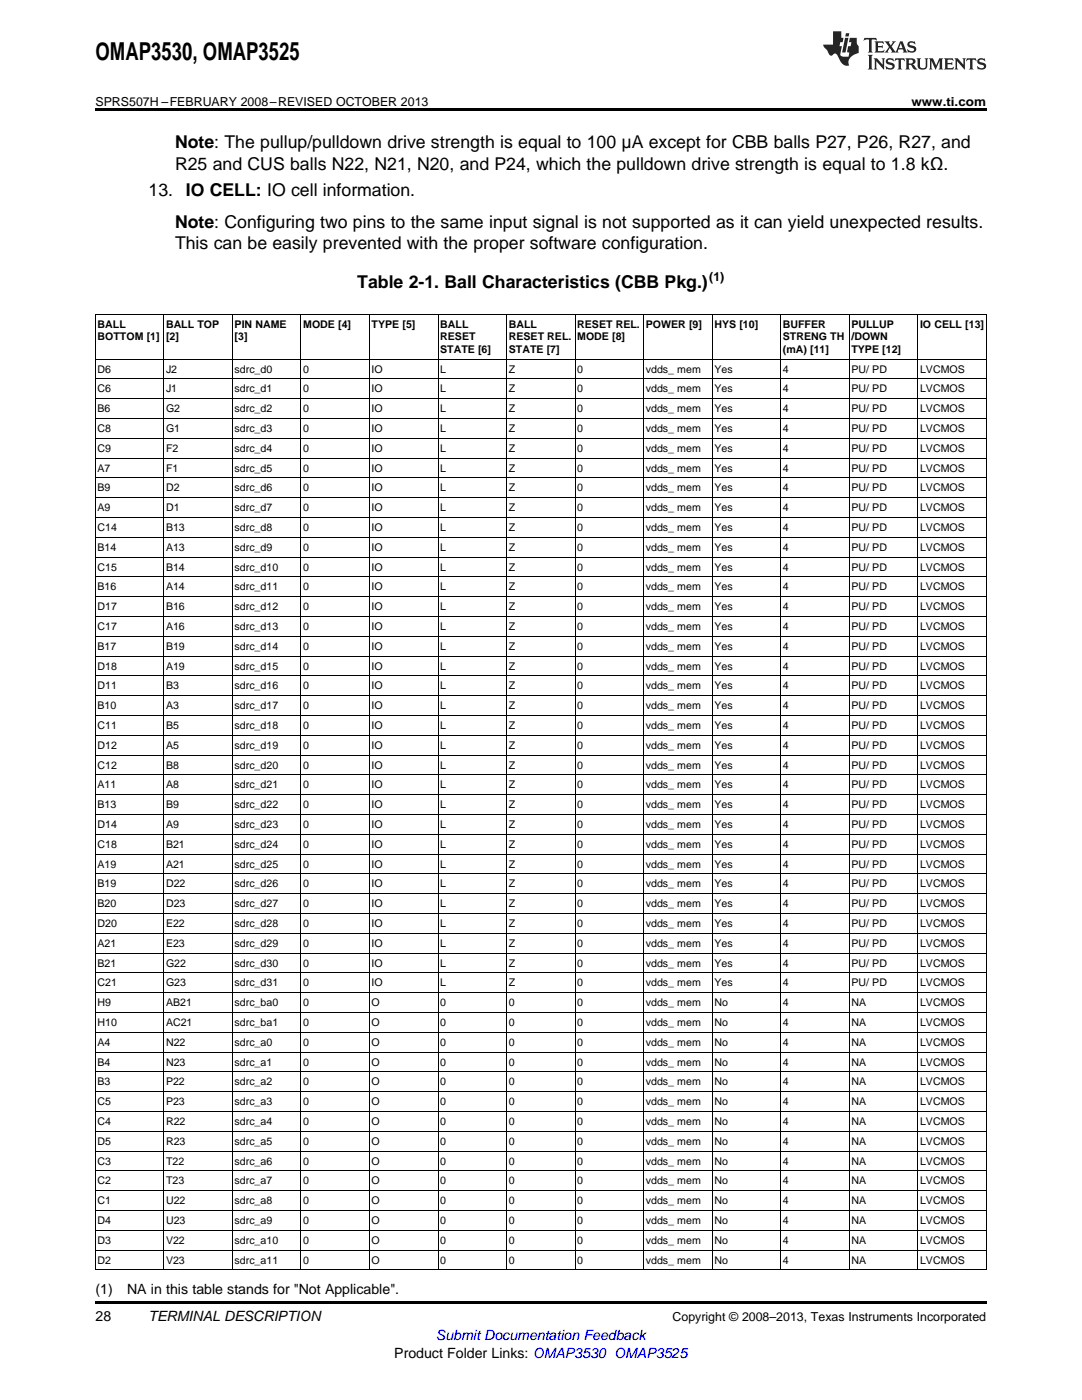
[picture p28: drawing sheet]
<svg xmlns="http://www.w3.org/2000/svg" width="216mm" height="279mm" viewBox="0 0 216 279" stroke-linecap="round" stroke-linejoin="round" font-family="sans-serif">
<defs><g id="words">
<text font-size="4.9" x="19" y="12">OMAP3530, OMAP3525</text>
<g font-size="3.5">
<text x="34.9" y="29.6">Note: The pullup/pulldown drive strength is equal to 100 μA except for CBB balls P27, P26, R27, and</text>
<text x="34.9" y="33.9">R25 and CUS balls N22, N21, N20, and P24, which the pulldown drive strength is equal to 1.8 kΩ.</text>
<text x="29.6" y="39.2">13.</text>
<text x="37.1" y="39.2">IO CELL: IO cell information.</text>
<text x="34.9" y="45.5">Note: Configuring two pins to the same input signal is not supported as it can yield unexpected results.</text>
<text x="34.9" y="49.7">This can be easily prevented with the proper software configuration.</text>
<text x="71.3" y="57.5">Table 2-1. Ball Characteristics (CBB Pkg.)</text>
</g>
<g font-size="2.8">
<text x="19" y="258.2">(1)</text>
<text x="19" y="263.6">28</text>
<text x="25.4" y="258.2">NA in this table stands for &quot;Not Applicable&quot;.</text>
<text x="29.6" y="263.6">TERMINAL DESCRIPTION</text>
<text x="78.7" y="270.9">Product Folder Links: OMAP3530 OMAP3525</text>
</g>
<text font-size="2.8" fill="#00f" x="87" y="267.4">Submit Documentation Feedback</text>
<g font-size="2.5">
<text x="19" y="21.1">SPRS507H –FEBRUARY 2008–REVISED OCTOBER 2013</text>
<text x="181.9" y="21.1">www.ti.com</text>
<text x="141.5" y="56.1">(1)</text>
<text x="134.2" y="263.6">Copyright © 2008–2013, Texas Instruments Incorporated</text>
</g>
<g font-size="2.1">
<text x="19.5" y="65.5">BALL</text>
<text x="33.1" y="65.5">BALL TOP</text>
<text x="46.8" y="65.5">PIN NAME</text>
<text x="60.5" y="65.5">MODE [4]</text>
<text x="74.2" y="65.5">TYPE [5]</text>
<text x="87.8" y="65.5">BALL</text>
<text x="101.5" y="65.5">BALL</text>
<text x="115.2" y="65.5">RESET REL.</text>
<text x="128.9" y="65.5">POWER [9]</text>
<text x="142.6" y="65.5">HYS [10]</text>
<text x="156.2" y="65.5">BUFFER</text>
<text x="169.9" y="65.5">PULLUP</text>
<text x="183.6" y="65.5">IO CELL [13]</text>
<text x="19.5" y="67.9">BOTTOM [1]</text>
<text x="33.1" y="67.9">[2]</text>
<text x="46.8" y="67.9">[3]</text>
<text x="87.8" y="67.9">RESET</text>
<text x="87.8" y="70.4">STATE [6]</text>
<text x="101.5" y="67.9">RESET REL.</text>
<text x="101.5" y="70.4">STATE [7]</text>
<text x="115.2" y="67.9">MODE [8]</text>
<text x="156.2" y="67.9">STRENG TH</text>
<text x="156.2" y="70.4">(mA) [11]</text>
<text x="169.9" y="67.9">/DOWN</text>
<text x="169.9" y="70.4">TYPE [12]</text>
<text x="19.5" y="74.4">D6</text>
<text x="33.1" y="74.4">J2</text>
<text x="46.8" y="74.4">sdrc_d0</text>
<text x="60.5" y="74.4">0</text>
<text x="74.2" y="74.4">IO</text>
<text x="87.8" y="74.4">L</text>
<text x="101.5" y="74.4">Z</text>
<text x="115.2" y="74.4">0</text>
<text x="128.9" y="74.4">vdds_ mem</text>
<text x="142.6" y="74.4">Yes</text>
<text x="156.2" y="74.4">4</text>
<text x="169.9" y="74.4">PU/ PD</text>
<text x="183.6" y="74.4">LVCMOS</text>
<text x="19.5" y="78.3">C6</text>
<text x="19.5" y="82.3">B6</text>
<text x="33.1" y="78.3">J1</text>
<text x="33.1" y="82.3">G2</text>
<text x="46.8" y="78.3">sdrc_d1</text>
<text x="46.8" y="82.3">sdrc_d2</text>
<text x="60.5" y="78.3">0</text>
<text x="60.5" y="82.3">0</text>
<text x="74.2" y="78.3">IO</text>
<text x="74.2" y="82.3">IO</text>
<text x="87.8" y="78.3">L</text>
<text x="87.8" y="82.3">L</text>
<text x="101.5" y="78.3">Z</text>
<text x="101.5" y="82.3">Z</text>
<text x="115.2" y="78.3">0</text>
<text x="115.2" y="82.3">0</text>
<text x="128.9" y="78.3">vdds_ mem</text>
<text x="128.9" y="82.3">vdds_ mem</text>
<text x="142.6" y="78.3">Yes</text>
<text x="142.6" y="82.3">Yes</text>
<text x="156.2" y="78.3">4</text>
<text x="156.2" y="82.3">4</text>
<text x="169.9" y="78.3">PU/ PD</text>
<text x="169.9" y="82.3">PU/ PD</text>
<text x="183.6" y="78.3">LVCMOS</text>
<text x="183.6" y="82.3">LVCMOS</text>
<text x="19.5" y="86.2">C8</text>
<text x="33.1" y="86.2">G1</text>
<text x="46.8" y="86.2">sdrc_d3</text>
<text x="60.5" y="86.2">0</text>
<text x="74.2" y="86.2">IO</text>
<text x="87.8" y="86.2">L</text>
<text x="101.5" y="86.2">Z</text>
<text x="115.2" y="86.2">0</text>
<text x="128.9" y="86.2">vdds_ mem</text>
<text x="142.6" y="86.2">Yes</text>
<text x="156.2" y="86.2">4</text>
<text x="169.9" y="86.2">PU/ PD</text>
<text x="183.6" y="86.2">LVCMOS</text>
<text x="19.5" y="90.2">C9</text>
<text x="19.5" y="94.1">A7</text>
<text x="33.1" y="90.2">F2</text>
<text x="33.1" y="94.1">F1</text>
<text x="46.8" y="90.2">sdrc_d4</text>
<text x="46.8" y="94.1">sdrc_d5</text>
<text x="60.5" y="90.2">0</text>
<text x="60.5" y="94.1">0</text>
<text x="74.2" y="90.2">IO</text>
<text x="74.2" y="94.1">IO</text>
<text x="87.8" y="90.2">L</text>
<text x="87.8" y="94.1">L</text>
<text x="101.5" y="90.2">Z</text>
<text x="101.5" y="94.1">Z</text>
<text x="115.2" y="90.2">0</text>
<text x="115.2" y="94.1">0</text>
<text x="128.9" y="90.2">vdds_ mem</text>
<text x="128.9" y="94.1">vdds_ mem</text>
<text x="142.6" y="90.2">Yes</text>
<text x="142.6" y="94.1">Yes</text>
<text x="156.2" y="90.2">4</text>
<text x="156.2" y="94.1">4</text>
<text x="169.9" y="90.2">PU/ PD</text>
<text x="169.9" y="94.1">PU/ PD</text>
<text x="183.6" y="90.2">LVCMOS</text>
<text x="183.6" y="94.1">LVCMOS</text>
<text x="19.5" y="98.1">B9</text>
<text x="33.1" y="98.1">D2</text>
<text x="46.8" y="98.1">sdrc_d6</text>
<text x="60.5" y="98.1">0</text>
<text x="74.2" y="98.1">IO</text>
<text x="87.8" y="98.1">L</text>
<text x="101.5" y="98.1">Z</text>
<text x="115.2" y="98.1">0</text>
<text x="128.9" y="98.1">vdds_ mem</text>
<text x="142.6" y="98.1">Yes</text>
<text x="156.2" y="98.1">4</text>
<text x="169.9" y="98.1">PU/ PD</text>
<text x="183.6" y="98.1">LVCMOS</text>
<text x="19.5" y="102">A9</text>
<text x="19.5" y="106">C14</text>
<text x="33.1" y="102">D1</text>
<text x="33.1" y="106">B13</text>
<text x="46.8" y="102">sdrc_d7</text>
<text x="46.8" y="106">sdrc_d8</text>
<text x="60.5" y="102">0</text>
<text x="60.5" y="106">0</text>
<text x="74.2" y="102">IO</text>
<text x="74.2" y="106">IO</text>
<text x="87.8" y="102">L</text>
<text x="87.8" y="106">L</text>
<text x="101.5" y="102">Z</text>
<text x="101.5" y="106">Z</text>
<text x="115.2" y="102">0</text>
<text x="115.2" y="106">0</text>
<text x="128.9" y="102">vdds_ mem</text>
<text x="128.9" y="106">vdds_ mem</text>
<text x="142.6" y="102">Yes</text>
<text x="142.6" y="106">Yes</text>
<text x="156.2" y="102">4</text>
<text x="156.2" y="106">4</text>
<text x="169.9" y="102">PU/ PD</text>
<text x="169.9" y="106">PU/ PD</text>
<text x="183.6" y="102">LVCMOS</text>
<text x="183.6" y="106">LVCMOS</text>
<text x="19.5" y="109.9">B14</text>
<text x="19.5" y="113.9">C15</text>
<text x="33.1" y="109.9">A13</text>
<text x="33.1" y="113.9">B14</text>
<text x="46.8" y="109.9">sdrc_d9</text>
<text x="46.8" y="113.9">sdrc_d10</text>
<text x="60.5" y="109.9">0</text>
<text x="60.5" y="113.9">0</text>
<text x="74.2" y="109.9">IO</text>
<text x="74.2" y="113.9">IO</text>
<text x="87.8" y="109.9">L</text>
<text x="87.8" y="113.9">L</text>
<text x="101.5" y="109.9">Z</text>
<text x="101.5" y="113.9">Z</text>
<text x="115.2" y="109.9">0</text>
<text x="115.2" y="113.9">0</text>
<text x="128.9" y="109.9">vdds_ mem</text>
<text x="128.9" y="113.9">vdds_ mem</text>
<text x="142.6" y="109.9">Yes</text>
<text x="142.6" y="113.9">Yes</text>
<text x="156.2" y="109.9">4</text>
<text x="156.2" y="113.9">4</text>
<text x="169.9" y="109.9">PU/ PD</text>
<text x="169.9" y="113.9">PU/ PD</text>
<text x="183.6" y="109.9">LVCMOS</text>
<text x="183.6" y="113.9">LVCMOS</text>
<text x="19.5" y="117.8">B16</text>
<text x="33.1" y="117.8">A14</text>
<text x="46.8" y="117.8">sdrc_d11</text>
<text x="60.5" y="117.8">0</text>
<text x="74.2" y="117.8">IO</text>
<text x="87.8" y="117.8">L</text>
<text x="101.5" y="117.8">Z</text>
<text x="115.2" y="117.8">0</text>
<text x="128.9" y="117.8">vdds_ mem</text>
<text x="142.6" y="117.8">Yes</text>
<text x="156.2" y="117.8">4</text>
<text x="169.9" y="117.8">PU/ PD</text>
<text x="183.6" y="117.8">LVCMOS</text>
<text x="19.5" y="121.8">D17</text>
<text x="19.5" y="125.7">C17</text>
<text x="33.1" y="121.8">B16</text>
<text x="33.1" y="125.7">A16</text>
<text x="46.8" y="121.8">sdrc_d12</text>
<text x="46.8" y="125.7">sdrc_d13</text>
<text x="60.5" y="121.8">0</text>
<text x="60.5" y="125.7">0</text>
<text x="74.2" y="121.8">IO</text>
<text x="74.2" y="125.7">IO</text>
<text x="87.8" y="121.8">L</text>
<text x="87.8" y="125.7">L</text>
<text x="101.5" y="121.8">Z</text>
<text x="101.5" y="125.7">Z</text>
<text x="115.2" y="121.8">0</text>
<text x="115.2" y="125.7">0</text>
<text x="128.9" y="121.8">vdds_ mem</text>
<text x="128.9" y="125.7">vdds_ mem</text>
<text x="142.6" y="121.8">Yes</text>
<text x="142.6" y="125.7">Yes</text>
<text x="156.2" y="121.8">4</text>
<text x="156.2" y="125.7">4</text>
<text x="169.9" y="121.8">PU/ PD</text>
<text x="169.9" y="125.7">PU/ PD</text>
<text x="183.6" y="121.8">LVCMOS</text>
<text x="183.6" y="125.7">LVCMOS</text>
<text x="19.5" y="129.7">B17</text>
<text x="33.1" y="129.7">B19</text>
<text x="46.8" y="129.7">sdrc_d14</text>
<text x="60.5" y="129.7">0</text>
<text x="74.2" y="129.7">IO</text>
<text x="87.8" y="129.7">L</text>
<text x="101.5" y="129.7">Z</text>
<text x="115.2" y="129.7">0</text>
<text x="128.9" y="129.7">vdds_ mem</text>
<text x="142.6" y="129.7">Yes</text>
<text x="156.2" y="129.7">4</text>
<text x="169.9" y="129.7">PU/ PD</text>
<text x="183.6" y="129.7">LVCMOS</text>
<text x="19.5" y="133.6">D18</text>
<text x="19.5" y="137.6">D11</text>
<text x="33.1" y="133.6">A19</text>
<text x="33.1" y="137.6">B3</text>
<text x="46.8" y="133.6">sdrc_d15</text>
<text x="46.8" y="137.6">sdrc_d16</text>
<text x="60.5" y="133.6">0</text>
<text x="60.5" y="137.6">0</text>
<text x="74.2" y="133.6">IO</text>
<text x="74.2" y="137.6">IO</text>
<text x="87.8" y="133.6">L</text>
<text x="87.8" y="137.6">L</text>
<text x="101.5" y="133.6">Z</text>
<text x="101.5" y="137.6">Z</text>
<text x="115.2" y="133.6">0</text>
<text x="115.2" y="137.6">0</text>
<text x="128.9" y="133.6">vdds_ mem</text>
<text x="128.9" y="137.6">vdds_ mem</text>
<text x="142.6" y="133.6">Yes</text>
<text x="142.6" y="137.6">Yes</text>
<text x="156.2" y="133.6">4</text>
<text x="156.2" y="137.6">4</text>
<text x="169.9" y="133.6">PU/ PD</text>
<text x="169.9" y="137.6">PU/ PD</text>
<text x="183.6" y="133.6">LVCMOS</text>
<text x="183.6" y="137.6">LVCMOS</text>
<text x="19.5" y="141.5">B10</text>
<text x="33.1" y="141.5">A3</text>
<text x="46.8" y="141.5">sdrc_d17</text>
<text x="60.5" y="141.5">0</text>
<text x="74.2" y="141.5">IO</text>
<text x="87.8" y="141.5">L</text>
<text x="101.5" y="141.5">Z</text>
<text x="115.2" y="141.5">0</text>
<text x="128.9" y="141.5">vdds_ mem</text>
<text x="142.6" y="141.5">Yes</text>
<text x="156.2" y="141.5">4</text>
<text x="169.9" y="141.5">PU/ PD</text>
<text x="183.6" y="141.5">LVCMOS</text>
<text x="19.5" y="145.5">C11</text>
<text x="19.5" y="149.4">D12</text>
<text x="33.1" y="145.5">B5</text>
<text x="33.1" y="149.4">A5</text>
<text x="46.8" y="145.5">sdrc_d18</text>
<text x="46.8" y="149.4">sdrc_d19</text>
<text x="60.5" y="145.5">0</text>
<text x="60.5" y="149.4">0</text>
<text x="74.2" y="145.5">IO</text>
<text x="74.2" y="149.4">IO</text>
<text x="87.8" y="145.5">L</text>
<text x="87.8" y="149.4">L</text>
<text x="101.5" y="145.5">Z</text>
<text x="101.5" y="149.4">Z</text>
<text x="115.2" y="145.5">0</text>
<text x="115.2" y="149.4">0</text>
<text x="128.9" y="145.5">vdds_ mem</text>
<text x="128.9" y="149.4">vdds_ mem</text>
<text x="142.6" y="145.5">Yes</text>
<text x="142.6" y="149.4">Yes</text>
<text x="156.2" y="145.5">4</text>
<text x="156.2" y="149.4">4</text>
<text x="169.9" y="145.5">PU/ PD</text>
<text x="169.9" y="149.4">PU/ PD</text>
<text x="183.6" y="145.5">LVCMOS</text>
<text x="183.6" y="149.4">LVCMOS</text>
<text x="19.5" y="153.4">C12</text>
<text x="33.1" y="153.4">B8</text>
<text x="46.8" y="153.4">sdrc_d20</text>
<text x="60.5" y="153.4">0</text>
<text x="74.2" y="153.4">IO</text>
<text x="87.8" y="153.4">L</text>
<text x="101.5" y="153.4">Z</text>
<text x="115.2" y="153.4">0</text>
<text x="128.9" y="153.4">vdds_ mem</text>
<text x="142.6" y="153.4">Yes</text>
<text x="156.2" y="153.4">4</text>
<text x="169.9" y="153.4">PU/ PD</text>
<text x="183.6" y="153.4">LVCMOS</text>
<text x="19.5" y="157.3">A11</text>
<text x="19.5" y="161.3">B13</text>
<text x="33.1" y="157.3">A8</text>
<text x="33.1" y="161.3">B9</text>
<text x="46.8" y="157.3">sdrc_d21</text>
<text x="46.8" y="161.3">sdrc_d22</text>
<text x="60.5" y="157.3">0</text>
<text x="60.5" y="161.3">0</text>
<text x="74.2" y="157.3">IO</text>
<text x="74.2" y="161.3">IO</text>
<text x="87.8" y="157.3">L</text>
<text x="87.8" y="161.3">L</text>
<text x="101.5" y="157.3">Z</text>
<text x="101.5" y="161.3">Z</text>
<text x="115.2" y="157.3">0</text>
<text x="115.2" y="161.3">0</text>
<text x="128.9" y="157.3">vdds_ mem</text>
<text x="128.9" y="161.3">vdds_ mem</text>
<text x="142.6" y="157.3">Yes</text>
<text x="142.6" y="161.3">Yes</text>
<text x="156.2" y="157.3">4</text>
<text x="156.2" y="161.3">4</text>
<text x="169.9" y="157.3">PU/ PD</text>
<text x="169.9" y="161.3">PU/ PD</text>
<text x="183.6" y="157.3">LVCMOS</text>
<text x="183.6" y="161.3">LVCMOS</text>
<text x="19.5" y="165.2">D14</text>
<text x="33.1" y="165.2">A9</text>
<text x="46.8" y="165.2">sdrc_d23</text>
<text x="60.5" y="165.2">0</text>
<text x="74.2" y="165.2">IO</text>
<text x="87.8" y="165.2">L</text>
<text x="101.5" y="165.2">Z</text>
<text x="115.2" y="165.2">0</text>
<text x="128.9" y="165.2">vdds_ mem</text>
<text x="142.6" y="165.2">Yes</text>
<text x="156.2" y="165.2">4</text>
<text x="169.9" y="165.2">PU/ PD</text>
<text x="183.6" y="165.2">LVCMOS</text>
<text x="19.5" y="169.2">C18</text>
<text x="19.5" y="173.1">A19</text>
<text x="33.1" y="169.2">B21</text>
<text x="33.1" y="173.1">A21</text>
<text x="46.8" y="169.2">sdrc_d24</text>
<text x="46.8" y="173.1">sdrc_d25</text>
<text x="60.5" y="169.2">0</text>
<text x="60.5" y="173.1">0</text>
<text x="74.2" y="169.2">IO</text>
<text x="74.2" y="173.1">IO</text>
<text x="87.8" y="169.2">L</text>
<text x="87.8" y="173.1">L</text>
<text x="101.5" y="169.2">Z</text>
<text x="101.5" y="173.1">Z</text>
<text x="115.2" y="169.2">0</text>
<text x="115.2" y="173.1">0</text>
<text x="128.9" y="169.2">vdds_ mem</text>
<text x="128.9" y="173.1">vdds_ mem</text>
<text x="142.6" y="169.2">Yes</text>
<text x="142.6" y="173.1">Yes</text>
<text x="156.2" y="169.2">4</text>
<text x="156.2" y="173.1">4</text>
<text x="169.9" y="169.2">PU/ PD</text>
<text x="169.9" y="173.1">PU/ PD</text>
<text x="183.6" y="169.2">LVCMOS</text>
<text x="183.6" y="173.1">LVCMOS</text>
<text x="19.5" y="177.1">B19</text>
<text x="33.1" y="177.1">D22</text>
<text x="46.8" y="177.1">sdrc_d26</text>
<text x="60.5" y="177.1">0</text>
<text x="74.2" y="177.1">IO</text>
<text x="87.8" y="177.1">L</text>
<text x="101.5" y="177.1">Z</text>
<text x="115.2" y="177.1">0</text>
<text x="128.9" y="177.1">vdds_ mem</text>
<text x="142.6" y="177.1">Yes</text>
<text x="156.2" y="177.1">4</text>
<text x="169.9" y="177.1">PU/ PD</text>
<text x="183.6" y="177.1">LVCMOS</text>
<text x="19.5" y="181">B20</text>
<text x="19.5" y="185">D20</text>
<text x="33.1" y="181">D23</text>
<text x="33.1" y="185">E22</text>
<text x="46.8" y="181">sdrc_d27</text>
<text x="46.8" y="185">sdrc_d28</text>
<text x="60.5" y="181">0</text>
<text x="60.5" y="185">0</text>
<text x="74.2" y="181">IO</text>
<text x="74.2" y="185">IO</text>
<text x="87.8" y="181">L</text>
<text x="87.8" y="185">L</text>
<text x="101.5" y="181">Z</text>
<text x="101.5" y="185">Z</text>
<text x="115.2" y="181">0</text>
<text x="115.2" y="185">0</text>
<text x="128.9" y="181">vdds_ mem</text>
<text x="128.9" y="185">vdds_ mem</text>
<text x="142.6" y="181">Yes</text>
<text x="142.6" y="185">Yes</text>
<text x="156.2" y="181">4</text>
<text x="156.2" y="185">4</text>
<text x="169.9" y="181">PU/ PD</text>
<text x="169.9" y="185">PU/ PD</text>
<text x="183.6" y="181">LVCMOS</text>
<text x="183.6" y="185">LVCMOS</text>
<text x="19.5" y="188.9">A21</text>
<text x="33.1" y="188.9">E23</text>
<text x="46.8" y="188.9">sdrc_d29</text>
<text x="60.5" y="188.9">0</text>
<text x="74.2" y="188.9">IO</text>
<text x="87.8" y="188.9">L</text>
<text x="101.5" y="188.9">Z</text>
<text x="115.2" y="188.9">0</text>
<text x="128.9" y="188.9">vdds_ mem</text>
<text x="142.6" y="188.9">Yes</text>
<text x="156.2" y="188.9">4</text>
<text x="169.9" y="188.9">PU/ PD</text>
<text x="183.6" y="188.9">LVCMOS</text>
<text x="19.5" y="192.9">B21</text>
<text x="19.5" y="196.8">C21</text>
<text x="33.1" y="192.9">G22</text>
<text x="33.1" y="196.8">G23</text>
<text x="46.8" y="192.9">sdrc_d30</text>
<text x="46.8" y="196.8">sdrc_d31</text>
<text x="60.5" y="192.9">0</text>
<text x="60.5" y="196.8">0</text>
<text x="74.2" y="192.9">IO</text>
<text x="74.2" y="196.8">IO</text>
<text x="87.8" y="192.9">L</text>
<text x="87.8" y="196.8">L</text>
<text x="101.5" y="192.9">Z</text>
<text x="101.5" y="196.8">Z</text>
<text x="115.2" y="192.9">0</text>
<text x="115.2" y="196.8">0</text>
<text x="128.9" y="192.9">vdds_ mem</text>
<text x="128.9" y="196.8">vdds_ mem</text>
<text x="142.6" y="192.9">Yes</text>
<text x="142.6" y="196.8">Yes</text>
<text x="156.2" y="192.9">4</text>
<text x="156.2" y="196.8">4</text>
<text x="169.9" y="192.9">PU/ PD</text>
<text x="169.9" y="196.8">PU/ PD</text>
<text x="183.6" y="192.9">LVCMOS</text>
<text x="183.6" y="196.8">LVCMOS</text>
<text x="19.5" y="200.8">H9</text>
<text x="33.1" y="200.8">AB21</text>
<text x="46.8" y="200.8">sdrc_ba0</text>
<text x="60.5" y="200.8">0</text>
<text x="74.2" y="200.8">O</text>
<text x="87.8" y="200.8">0</text>
<text x="101.5" y="200.8">0</text>
<text x="115.2" y="200.8">0</text>
<text x="128.9" y="200.8">vdds_ mem</text>
<text x="142.6" y="200.8">No</text>
<text x="156.2" y="200.8">4</text>
<text x="169.9" y="200.8">NA</text>
<text x="183.6" y="200.8">LVCMOS</text>
<text x="19.5" y="204.8">H10</text>
<text x="19.5" y="208.7">A4</text>
<text x="33.1" y="204.8">AC21</text>
<text x="33.1" y="208.7">N22</text>
<text x="46.8" y="204.8">sdrc_ba1</text>
<text x="46.8" y="208.7">sdrc_a0</text>
<text x="60.5" y="204.8">0</text>
<text x="60.5" y="208.7">0</text>
<text x="74.2" y="204.8">O</text>
<text x="74.2" y="208.7">O</text>
<text x="87.8" y="204.8">0</text>
<text x="87.8" y="208.7">0</text>
<text x="101.5" y="204.8">0</text>
<text x="101.5" y="208.7">0</text>
<text x="115.2" y="204.8">0</text>
<text x="115.2" y="208.7">0</text>
<text x="128.9" y="204.8">vdds_ mem</text>
<text x="128.9" y="208.7">vdds_ mem</text>
<text x="142.6" y="204.8">No</text>
<text x="142.6" y="208.7">No</text>
<text x="156.2" y="204.8">4</text>
<text x="156.2" y="208.7">4</text>
<text x="169.9" y="204.8">NA</text>
<text x="169.9" y="208.7">NA</text>
<text x="183.6" y="204.8">LVCMOS</text>
<text x="183.6" y="208.7">LVCMOS</text>
<text x="19.5" y="212.7">B4</text>
<text x="33.1" y="212.7">N23</text>
<text x="46.8" y="212.7">sdrc_a1</text>
<text x="60.5" y="212.7">0</text>
<text x="74.2" y="212.7">O</text>
<text x="87.8" y="212.7">0</text>
<text x="101.5" y="212.7">0</text>
<text x="115.2" y="212.7">0</text>
<text x="128.9" y="212.7">vdds_ mem</text>
<text x="142.6" y="212.7">No</text>
<text x="156.2" y="212.7">4</text>
<text x="169.9" y="212.7">NA</text>
<text x="183.6" y="212.7">LVCMOS</text>
<text x="19.5" y="216.6">B3</text>
<text x="19.5" y="220.6">C5</text>
<text x="33.1" y="216.6">P22</text>
<text x="33.1" y="220.6">P23</text>
<text x="46.8" y="216.6">sdrc_a2</text>
<text x="46.8" y="220.6">sdrc_a3</text>
<text x="60.5" y="216.6">0</text>
<text x="60.5" y="220.6">0</text>
<text x="74.2" y="216.6">O</text>
<text x="74.2" y="220.6">O</text>
<text x="87.8" y="216.6">0</text>
<text x="87.8" y="220.6">0</text>
<text x="101.5" y="216.6">0</text>
<text x="101.5" y="220.6">0</text>
<text x="115.2" y="216.6">0</text>
<text x="115.2" y="220.6">0</text>
<text x="128.9" y="216.6">vdds_ mem</text>
<text x="128.9" y="220.6">vdds_ mem</text>
<text x="142.6" y="216.6">No</text>
<text x="142.6" y="220.6">No</text>
<text x="156.2" y="216.6">4</text>
<text x="156.2" y="220.6">4</text>
<text x="169.9" y="216.6">NA</text>
<text x="169.9" y="220.6">NA</text>
<text x="183.6" y="216.6">LVCMOS</text>
<text x="183.6" y="220.6">LVCMOS</text>
<text x="19.5" y="224.5">C4</text>
<text x="33.1" y="224.5">R22</text>
<text x="46.8" y="224.5">sdrc_a4</text>
<text x="60.5" y="224.5">0</text>
<text x="74.2" y="224.5">O</text>
<text x="87.8" y="224.5">0</text>
<text x="101.5" y="224.5">0</text>
<text x="115.2" y="224.5">0</text>
<text x="128.9" y="224.5">vdds_ mem</text>
<text x="142.6" y="224.5">No</text>
<text x="156.2" y="224.5">4</text>
<text x="169.9" y="224.5">NA</text>
<text x="183.6" y="224.5">LVCMOS</text>
<text x="19.5" y="228.5">D5</text>
<text x="19.5" y="232.4">C3</text>
<text x="33.1" y="228.5">R23</text>
<text x="33.1" y="232.4">T22</text>
<text x="46.8" y="228.5">sdrc_a5</text>
<text x="46.8" y="232.4">sdrc_a6</text>
<text x="60.5" y="228.5">0</text>
<text x="60.5" y="232.4">0</text>
<text x="74.2" y="228.5">O</text>
<text x="74.2" y="232.4">O</text>
<text x="87.8" y="228.5">0</text>
<text x="87.8" y="232.4">0</text>
<text x="101.5" y="228.5">0</text>
<text x="101.5" y="232.4">0</text>
<text x="115.2" y="228.5">0</text>
<text x="115.2" y="232.4">0</text>
<text x="128.9" y="228.5">vdds_ mem</text>
<text x="128.9" y="232.4">vdds_ mem</text>
<text x="142.6" y="228.5">No</text>
<text x="142.6" y="232.4">No</text>
<text x="156.2" y="228.5">4</text>
<text x="156.2" y="232.4">4</text>
<text x="169.9" y="228.5">NA</text>
<text x="169.9" y="232.4">NA</text>
<text x="183.6" y="228.5">LVCMOS</text>
<text x="183.6" y="232.4">LVCMOS</text>
<text x="19.5" y="236.4">C2</text>
<text x="33.1" y="236.4">T23</text>
<text x="46.8" y="236.4">sdrc_a7</text>
<text x="60.5" y="236.4">0</text>
<text x="74.2" y="236.4">O</text>
<text x="87.8" y="236.4">0</text>
<text x="101.5" y="236.4">0</text>
<text x="115.2" y="236.4">0</text>
<text x="128.9" y="236.4">vdds_ mem</text>
<text x="142.6" y="236.4">No</text>
<text x="156.2" y="236.4">4</text>
<text x="169.9" y="236.4">NA</text>
<text x="183.6" y="236.4">LVCMOS</text>
<text x="19.5" y="240.3">C1</text>
<text x="19.5" y="244.3">D4</text>
<text x="33.1" y="240.3">U22</text>
<text x="33.1" y="244.3">U23</text>
<text x="46.8" y="240.3">sdrc_a8</text>
<text x="46.8" y="244.3">sdrc_a9</text>
<text x="60.5" y="240.3">0</text>
<text x="60.5" y="244.3">0</text>
<text x="74.2" y="240.3">O</text>
<text x="74.2" y="244.3">O</text>
<text x="87.8" y="240.3">0</text>
<text x="87.8" y="244.3">0</text>
<text x="101.5" y="240.3">0</text>
<text x="101.5" y="244.3">0</text>
<text x="115.2" y="240.3">0</text>
<text x="115.2" y="244.3">0</text>
<text x="128.9" y="240.3">vdds_ mem</text>
<text x="128.9" y="244.3">vdds_ mem</text>
<text x="142.6" y="240.3">No</text>
<text x="142.6" y="244.3">No</text>
<text x="156.2" y="240.3">4</text>
<text x="156.2" y="244.3">4</text>
<text x="169.9" y="240.3">NA</text>
<text x="169.9" y="244.3">NA</text>
<text x="183.6" y="240.3">LVCMOS</text>
<text x="183.6" y="244.3">LVCMOS</text>
<text x="19.5" y="248.2">D3</text>
<text x="33.1" y="248.2">V22</text>
<text x="46.8" y="248.2">sdrc_a10</text>
<text x="60.5" y="248.2">0</text>
<text x="74.2" y="248.2">O</text>
<text x="87.8" y="248.2">0</text>
<text x="101.5" y="248.2">0</text>
<text x="115.2" y="248.2">0</text>
<text x="128.9" y="248.2">vdds_ mem</text>
<text x="142.6" y="248.2">No</text>
<text x="156.2" y="248.2">4</text>
<text x="169.9" y="248.2">NA</text>
<text x="183.6" y="248.2">LVCMOS</text>
<text x="19.5" y="252.2">D2</text>
<text x="33.1" y="252.2">V23</text>
<text x="46.8" y="252.2">sdrc_a11</text>
<text x="60.5" y="252.2">0</text>
<text x="74.2" y="252.2">O</text>
<text x="87.8" y="252.2">0</text>
<text x="101.5" y="252.2">0</text>
<text x="115.2" y="252.2">0</text>
<text x="128.9" y="252.2">vdds_ mem</text>
<text x="142.6" y="252.2">No</text>
<text x="156.2" y="252.2">4</text>
<text x="169.9" y="252.2">NA</text>
<text x="183.6" y="252.2">LVCMOS</text>
</g>
</g></defs>
<path d="M19 21.6h177.8v.6h-177.8zM19 259.7h177.8v.5h-177.8z" fill="#000"/>
<g fill="none" stroke="#000" stroke-width=".2">
<path d="M19 79.6h177.8M19 75.6h177.8M19 71.7h177.8M19 62.8h177.8M19.1 62.8v190.6h177.7v-190.6M32.7 62.8v190.6M46.4 62.8v190.6M60.1 62.8v190.6M73.7 62.8v190.6M87.4 62.8v190.6M101.1 62.8v190.6M114.7 62.8v190.6"/>
<path d="M128.4 62.8v190.6M142.1 62.8v190.6M155.8 62.8v190.6M169.5 62.8v190.6M183.1 62.8v190.6M19 99.3h177.8M19 95.4h177.8M19 91.4h177.8M19 87.5h177.8M19 83.5h177.8M19 119.1h177.8M19 115.1h177.8"/>
<path d="M19 111.2h177.8M19 107.2h177.8M19 103.3h177.8M19 138.8h177.8M19 134.9h177.8M19 130.9h177.8M19 127h177.8M19 123h177.8M19 158.6h177.8M19 154.6h177.8M19 150.7h177.8M19 146.7h177.8"/>
<path d="M19 142.8h177.8M19 178.3h177.8M19 174.4h177.8M19 170.4h177.8M19 166.5h177.8M19 162.5h177.8M19 198.1h177.8M19 194.2h177.8M19 190.2h177.8M19 186.2h177.8M19 182.3h177.8M19 217.9h177.8"/>
<path d="M19 213.9h177.8M19 210h177.8M19 206h177.8M19 202.1h177.8M19 237.6h177.8M19 233.7h177.8M19 229.7h177.8M19 225.8h177.8M19 221.8h177.8M19 249.5h177.8M19 245.5h177.8M19 241.6h177.8"/>
</g>
<g fill="#231f20">
<path d="M172.5 7.6l-.1 .5 .4-.2h.6v.1v2.1l-.2 .4h.9l-.2-.4v-2.1l.1-.1h.5l.5 .2-.2-.5zM174.5 8.3l.2 .3v1.5l-.2 .4h1.8l.2-.6a1.04 1.04 0 0 1-1.3 .2v-.7h.6l.3 .2v-.6l-.3 .2h-.6v-.6l.8-.1 .4 .3-.2-.5zM176.5 8.3l.9 1.1-.9 1.1h.8l-.2-.2 .4-.7 .5 .7-.2 .2h1.5l-.2-.2 .2-.4h.9l.1 .4-.2 .2h1l-.3-.3-.7-1.9h-.5l-.9 2-.8-1 .9-1h-.8l.1 .3-.4 .5-.3-.6 .1-.2zM179.7 8.6l.4 1h-.7zM181.3 8.4a.63 .63 0 0 0-.2 .7 .63 .63 0 0 0 .6 .4l.6 .2 .1 .2a.75 .75 0 0 1-.7 .4 .75 .75 0 0 1-.6-.5l.1 .7 .1-.1a1.11 1.11 0 0 0 1.5-.6 1.13 1.13 0 0 0-1.2-.8l-.1-.4a1.04 1.04 0 0 1 1.2 .2l-.2-.5-.2 .1-.4-.2zM173.2 10.9l.2 .4v2.2l-.2 .4h1l-.3-.4v-2.2l.3-.4zM174.3 11.6l.3 .4v1.5l-.3 .4h.8l-.2-.4v-1.3l1.5 1.7v-1.9l.2-.4h-.7l.2 .4v.9l-1.1-1.3zM177 11.8a.62 .62 0 0 0-.2 .7 .62 .62 0 0 0 .6 .4l.6 .1 .1 .3a.76 .76 0 0 1-.7 .3 .76 .76 0 0 1-.7-.4l.2 .7 .1-.1a1.11 1.11 0 0 0 1.5-.6 1.13 1.13 0 0 0-1.2-.8l-.1-.4a1.04 1.04 0 0 1 1.2 .2l-.2-.6-.2 .1-.5-.1zM178.7 11.6l-.2 .6a.61 .61 0 0 1 .8-.3v1.6l-.2 .4h.9l-.2-.4v-1.6a.63 .63 0 0 1 .7 .3l-.1-.6zM180.6 11.6l.3 .4v1.5l-.3 .4h1l-.2-.2-.1-.8 .6 .2a.76 .76 0 0 0 1.2 .7l-1-1a.58 .58 0 0 0 .6-.5 .58 .58 0 0 0-.5-.6zM181.4 11.9h.1a.45 .45 0 0 1 .5 .1 .45 .45 0 0 1 .1 .5l-.8 .2zM182.9 11.6l.2 .2a2.17 2.17 0 0 0 .3 1.9 .99 .99 0 0 0 1.6-.6v-1.1l.2-.4h-.7l.2 .2a1.92 1.92 0 0 1-.2 1.8 .6 .6 0 0 1-.9-.5v-1.1l.2-.4zM185.4 11.6l.2 .4v1.5l-.2 .4h.7l-.2-.4v-1.4l.8 1.8 .8-1.8v1.4l-.2 .4h.9l-.2-.4v-1.5l.2-.4h-.8l-.6 1.5-.6-1.5zM188.4 11.6l.2 .4v1.5l-.2 .4h1.8l.1-.6a1.04 1.04 0 0 1-1.2 .1v-.6h.5l.4 .2v-.6l-.4 .2h-.5v-.7h.8l.3 .3-.1-.6zM190.5 11.6l.2 .4v1.5l-.2 .4h.7l-.2-.4v-1.3l1.5 1.7v-1.9l.2-.4h-.7l.2 .4v.9l-1.1-1.3zM192.9 11.6l-.1 .6a.61 .61 0 0 1 .7-.3l.1 1.6-.3 .4h1l-.3-.4 .1-1.6a.63 .63 0 0 1 .7 .3l-.1-.6zM195.2 11.8a.62 .62 0 0 0-.2 .7 .62 .62 0 0 0 .6 .4l.6 .1 .1 .3a.76 .76 0 0 1-.7 .3 .76 .76 0 0 1-.6-.4l.1 .7 .1-.1a1.11 1.11 0 0 0 1.6-.6 1.13 1.13 0 0 0-1.3-.8l-.1-.4a1.04 1.04 0 0 1 1.2 .2l-.1-.6-.2 .1-.5-.1z"/>
<path d="M166.2 6.3v2.6h-1.9v.4l.8 .9a.91 .91 0 0 0 1 .8 .56 .56 0 0 1 .5-.3 .56 .56 0 0 1 .5 .3l.4 .8a1.53 1.53 0 0 0 1.9 1.2 1.54 1.54 0 0 1 1-2.1l.9-.3v-1.4a1.52 1.52 0 0 1-.4-1.6h-1.3l-.2 .8h.5l-.2 .8h-.5l-.1 1v.2l.4 .1-.2 .8a1.93 1.93 0 0 1-1.6-.3l.3-1.8h-.5l.2-.8h.4l.2-.8h-.4v-1.3zM168.6 7.6l-.6 2.9h.7l.6-2.9zM168.8 6.6l-.1 .7h.6l.2-.7z"/>
</g>
<use href="#words"/>
</svg>
